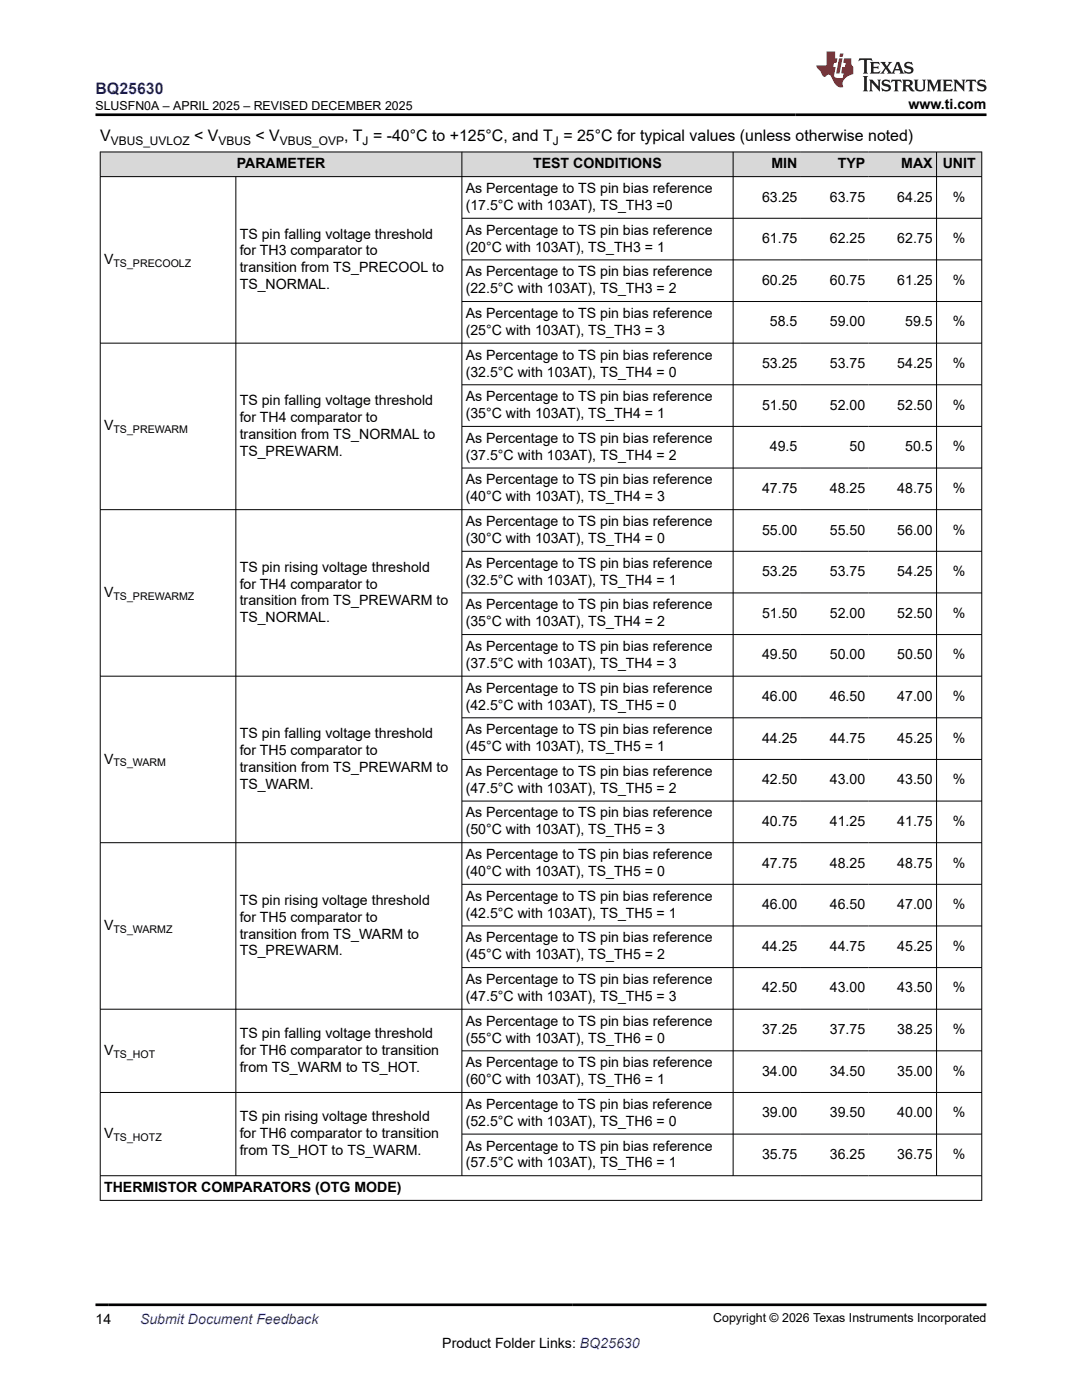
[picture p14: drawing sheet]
<svg xmlns="http://www.w3.org/2000/svg" width="216mm" height="279mm" viewBox="0 0 216 279" stroke-linecap="round" stroke-linejoin="round" font-family="sans-serif">
<defs><g id="words">
<text font-size="3.2" fill="#00f" x="19" y="18.7">BQ25630</text>
<g font-size="3.2">
<text x="20" y="28.2">V</text>
<text x="38.7" y="28.2">&lt; V</text>
<text x="51" y="28.2">&lt; V</text>
<text x="68.7" y="28.2">, T = -40°C to +125°C, and T = 25°C for typical values (unless otherwise noted)</text>
</g>
<g font-size="2.8">
<text x="181.3" y="21.8">www.ti.com</text>
<text x="47.2" y="33.6">PARAMETER</text>
<text x="106.4" y="33.6">TEST CONDITIONS</text>
<text x="153.9" y="33.6">MIN</text>
<text x="167.2" y="33.6">TYP</text>
<text x="179.8" y="33.6">MAX</text>
<text x="188.1" y="33.6">UNIT</text>
<text x="92.9" y="38.5">As Percentage to TS pin bias reference</text>
<text x="92.9" y="41.9">(17.5°C with 103AT), TS_TH3 =0</text>
<text x="152" y="40.2">63.25</text>
<text x="165.6" y="40.2">63.75</text>
<text x="179" y="40.2">64.25</text>
<text x="190.1" y="40.2">%</text>
<text x="47.8" y="47.6">TS pin falling voltage threshold</text>
<text x="92.9" y="46.8">As Percentage to TS pin bias reference</text>
<text x="20.8" y="52.7">V</text>
<text x="47.8" y="51">for TH3 comparator to</text>
<text x="92.9" y="50.2">(20°C with 103AT), TS_TH3 = 1</text>
<text x="152" y="48.5">61.75</text>
<text x="165.6" y="48.5">62.25</text>
<text x="179" y="48.5">62.75</text>
<text x="190.1" y="48.5">%</text>
<text x="47.8" y="54.4">transition from TS_PRECOOL to</text>
<text x="47.8" y="57.8">TS_NORMAL.</text>
<text x="92.9" y="55.1">As Percentage to TS pin bias reference</text>
<text x="92.9" y="58.5">(22.5°C with 103AT), TS_TH3 = 2</text>
<text x="152" y="56.8">60.25</text>
<text x="165.6" y="56.8">60.75</text>
<text x="179" y="56.8">61.25</text>
<text x="190.1" y="56.8">%</text>
<text x="92.9" y="63.4">As Percentage to TS pin bias reference</text>
<text x="153.6" y="65.1">58.5</text>
<text x="165.6" y="65.1">59.00</text>
<text x="180.6" y="65.1">59.5</text>
<text x="190.1" y="65.1">%</text>
<text x="92.9" y="66.8">(25°C with 103AT), TS_TH3 = 3</text>
<text x="92.9" y="71.8">As Percentage to TS pin bias reference</text>
<text x="92.9" y="75.1">(32.5°C with 103AT), TS_TH4 = 0</text>
<text x="152" y="73.5">53.25</text>
<text x="165.6" y="73.5">53.75</text>
<text x="179" y="73.5">54.25</text>
<text x="190.1" y="73.5">%</text>
<text x="47.8" y="80.8">TS pin falling voltage threshold</text>
<text x="92.9" y="80.1">As Percentage to TS pin bias reference</text>
<text x="92.9" y="83.5">(35°C with 103AT), TS_TH4 = 1</text>
<text x="152" y="81.8">51.50</text>
<text x="165.6" y="81.8">52.00</text>
<text x="179" y="81.8">52.50</text>
<text x="190.1" y="81.8">%</text>
<text x="20.8" y="85.9">V</text>
<text x="47.8" y="84.2">for TH4 comparator to</text>
<text x="47.8" y="87.6">transition from TS_NORMAL to</text>
<text x="92.9" y="88.4">As Percentage to TS pin bias reference</text>
<text x="47.8" y="91">TS_PREWARM.</text>
<text x="92.9" y="91.8">(37.5°C with 103AT), TS_TH4 = 2</text>
<text x="153.6" y="90.1">49.5</text>
<text x="169.5" y="90.1">50</text>
<text x="180.6" y="90.1">50.5</text>
<text x="190.1" y="90.1">%</text>
<text x="92.9" y="96.7">As Percentage to TS pin bias reference</text>
<text x="92.9" y="100.1">(40°C with 103AT), TS_TH4 = 3</text>
<text x="152" y="98.4">47.75</text>
<text x="165.6" y="98.4">48.25</text>
<text x="179" y="98.4">48.75</text>
<text x="190.1" y="98.4">%</text>
<text x="92.9" y="105">As Percentage to TS pin bias reference</text>
<text x="152" y="106.7">55.00</text>
<text x="165.6" y="106.7">55.50</text>
<text x="179" y="106.7">56.00</text>
<text x="190.1" y="106.7">%</text>
<text x="92.9" y="113.3">As Percentage to TS pin bias reference</text>
<text x="92.9" y="108.4">(30°C with 103AT), TS_TH4 = 0</text>
<text x="20.8" y="119.1">V</text>
<text x="47.8" y="114.1">TS pin rising voltage threshold</text>
<text x="47.8" y="117.5">for TH4 comparator to</text>
<text x="92.9" y="116.7">(32.5°C with 103AT), TS_TH4 = 1</text>
<text x="152" y="115">53.25</text>
<text x="165.6" y="115">53.75</text>
<text x="179" y="115">54.25</text>
<text x="190.1" y="115">%</text>
<text x="47.8" y="120.8">transition from TS_PREWARM to</text>
<text x="47.8" y="124.2">TS_NORMAL.</text>
<text x="92.9" y="121.6">As Percentage to TS pin bias reference</text>
<text x="92.9" y="125">(35°C with 103AT), TS_TH4 = 2</text>
<text x="152" y="123.3">51.50</text>
<text x="165.6" y="123.3">52.00</text>
<text x="179" y="123.3">52.50</text>
<text x="190.1" y="123.3">%</text>
<text x="92.9" y="129.9">As Percentage to TS pin bias reference</text>
<text x="152" y="131.6">49.50</text>
<text x="165.6" y="131.6">50.00</text>
<text x="179" y="131.6">50.50</text>
<text x="190.1" y="131.6">%</text>
<text x="92.9" y="133.3">(37.5°C with 103AT), TS_TH4 = 3</text>
<text x="92.9" y="138.2">As Percentage to TS pin bias reference</text>
<text x="92.9" y="141.6">(42.5°C with 103AT), TS_TH5 = 0</text>
<text x="152" y="139.9">46.00</text>
<text x="165.6" y="139.9">46.50</text>
<text x="179" y="139.9">47.00</text>
<text x="190.1" y="139.9">%</text>
<text x="47.8" y="147.3">TS pin falling voltage threshold</text>
<text x="92.9" y="146.5">As Percentage to TS pin bias reference</text>
<text x="92.9" y="149.9">(45°C with 103AT), TS_TH5 = 1</text>
<text x="152" y="148.2">44.25</text>
<text x="165.6" y="148.2">44.75</text>
<text x="179" y="148.2">45.25</text>
<text x="190.1" y="148.2">%</text>
<text x="20.8" y="152.4">V</text>
<text x="47.8" y="150.7">for TH5 comparator to</text>
<text x="47.8" y="154.1">transition from TS_PREWARM to</text>
<text x="92.9" y="154.8">As Percentage to TS pin bias reference</text>
<text x="47.8" y="157.5">TS_WARM.</text>
<text x="92.9" y="158.2">(47.5°C with 103AT), TS_TH5 = 2</text>
<text x="152" y="156.5">42.50</text>
<text x="165.6" y="156.5">43.00</text>
<text x="179" y="156.5">43.50</text>
<text x="190.1" y="156.5">%</text>
<text x="92.9" y="163.1">As Percentage to TS pin bias reference</text>
<text x="92.9" y="166.5">(50°C with 103AT), TS_TH5 = 3</text>
<text x="152" y="164.8">40.75</text>
<text x="165.6" y="164.8">41.25</text>
<text x="179" y="164.8">41.75</text>
<text x="190.1" y="164.8">%</text>
<text x="92.9" y="171.5">As Percentage to TS pin bias reference</text>
<text x="152" y="173.1">47.75</text>
<text x="165.6" y="173.1">48.25</text>
<text x="179" y="173.1">48.75</text>
<text x="190.1" y="173.1">%</text>
<text x="92.9" y="179.8">As Percentage to TS pin bias reference</text>
<text x="92.9" y="174.8">(40°C with 103AT), TS_TH5 = 0</text>
<text x="20.8" y="185.6">V</text>
<text x="47.8" y="180.5">TS pin rising voltage threshold</text>
<text x="47.8" y="183.9">for TH5 comparator to</text>
<text x="92.9" y="183.1">(42.5°C with 103AT), TS_TH5 = 1</text>
<text x="152" y="181.5">46.00</text>
<text x="165.6" y="181.5">46.50</text>
<text x="179" y="181.5">47.00</text>
<text x="190.1" y="181.5">%</text>
<text x="47.8" y="187.3">transition from TS_WARM to</text>
<text x="47.8" y="190.7">TS_PREWARM.</text>
<text x="92.9" y="188.1">As Percentage to TS pin bias reference</text>
<text x="92.9" y="191.5">(45°C with 103AT), TS_TH5 = 2</text>
<text x="152" y="189.8">44.25</text>
<text x="165.6" y="189.8">44.75</text>
<text x="179" y="189.8">45.25</text>
<text x="190.1" y="189.8">%</text>
<text x="92.9" y="196.4">As Percentage to TS pin bias reference</text>
<text x="92.9" y="199.8">(47.5°C with 103AT), TS_TH5 = 3</text>
<text x="152" y="198.1">42.50</text>
<text x="165.6" y="198.1">43.00</text>
<text x="179" y="198.1">43.50</text>
<text x="190.1" y="198.1">%</text>
<text x="47.8" y="207.1">TS pin falling voltage threshold</text>
<text x="92.9" y="204.7">As Percentage to TS pin bias reference</text>
<text x="92.9" y="208.1">(55°C with 103AT), TS_TH6 = 0</text>
<text x="152" y="206.4">37.25</text>
<text x="165.6" y="206.4">37.75</text>
<text x="179" y="206.4">38.25</text>
<text x="190.1" y="206.4">%</text>
<text x="20.8" y="210.5">V</text>
<text x="47.8" y="210.5">for TH6 comparator to transition</text>
<text x="47.8" y="213.9">from TS_WARM to TS_HOT.</text>
<text x="92.9" y="213">As Percentage to TS pin bias reference</text>
<text x="152" y="214.7">34.00</text>
<text x="165.6" y="214.7">34.50</text>
<text x="179" y="214.7">35.00</text>
<text x="190.1" y="214.7">%</text>
<text x="92.9" y="216.4">(60°C with 103AT), TS_TH6 = 1</text>
<text x="92.9" y="221.3">As Percentage to TS pin bias reference</text>
<text x="20.8" y="227.1">V</text>
<text x="47.8" y="223.8">TS pin rising voltage threshold</text>
<text x="47.8" y="227.1">for TH6 comparator to transition</text>
<text x="92.9" y="224.7">(52.5°C with 103AT), TS_TH6 = 0</text>
<text x="152" y="223">39.00</text>
<text x="165.6" y="223">39.50</text>
<text x="179" y="223">40.00</text>
<text x="190.1" y="223">%</text>
<text x="47.8" y="230.5">from TS_HOT to TS_WARM.</text>
<text x="92.9" y="229.6">As Percentage to TS pin bias reference</text>
<text x="92.9" y="233">(57.5°C with 103AT), TS_TH6 = 1</text>
<text x="152" y="231.3">35.75</text>
<text x="165.6" y="231.3">36.25</text>
<text x="179" y="231.3">36.75</text>
<text x="190.1" y="231.3">%</text>
<text x="20.8" y="237.9">THERMISTOR COMPARATORS (OTG MODE)</text>
<text x="19" y="264.2">14</text>
<text x="88.3" y="269">Product Folder Links: BQ25630</text>
</g>
<text font-size="2.8" fill="#00f" x="27.9" y="264.2">Submit Document Feedback</text>
<g font-size="2.5">
<text x="19" y="21.9">SLUSFN0A – APRIL 2025 – REVISED DECEMBER 2025</text>
<text x="142.3" y="263.9">Copyright © 2026 Texas Instruments Incorporated</text>
</g>
<g font-size="2.4">
<text x="22.1" y="28.9">VBUS_UVLOZ</text>
<text x="43.6" y="28.9">VBUS</text>
<text x="55.8" y="28.9">VBUS_OVP</text>
<text x="72.4" y="28.9">J</text>
<text x="110.3" y="28.9">J</text>
</g>
<g font-size="2.1">
<text x="22.6" y="53.2">TS_PRECOOLZ</text>
<text x="22.6" y="86.5">TS_PREWARM</text>
<text x="22.6" y="119.7">TS_PREWARMZ</text>
<text x="22.6" y="152.9">TS_WARM</text>
<text x="22.6" y="186.2">TS_WARMZ</text>
<text x="22.6" y="211.1">TS_HOT</text>
<text x="22.6" y="227.7">TS_HOTZ</text>
</g>
</g></defs>
<g fill="#d8d8d8">
<path d="M20 30.3h175.9v5h-175.9z" fill-rule="evenodd"/>
<path d="M20.1 30.4h72v4.8h-72z" fill-rule="evenodd"/>
<path d="M92.2 30.4h54v4.8h-54z" fill-rule="evenodd"/>
<path d="M146.3 30.4h13.5v4.8h-13.5z" fill-rule="evenodd"/>
<path d="M159.8 30.4h13.5v4.8h-13.5z" fill-rule="evenodd"/>
<path d="M173.3 30.4h13.5v4.8h-13.5z" fill-rule="evenodd"/>
<path d="M186.9 30.4h8.9v4.8h-8.9z" fill-rule="evenodd"/>
</g>
<g fill="none" stroke="#000" stroke-width=".2">
<path d="M19.9 30.3h176.1M19.9 35.3h176.1M20 30.3v209.3M47.1 35.3v199.4M92.2 30.3v204.4M146.3 30.3v204.4M186.9 30.3v204.4M195.9 30.3v209.3M92.2 43.6h103.8M92.2 51.9h103.8M19.9 68.5h176.1M92.2 60.2h103.8"/>
<path d="M92.2 76.8h103.8M92.2 85.1h103.8M92.2 93.4h103.8M19.9 101.7h176.1M92.2 110h103.8M92.2 118.3h103.8M92.2 126.6h103.8M196 134.9h-176.1M92.2 143.3h103.8M92.2 151.6h103.8M92.2 159.9h103.8M92.2 176.5h103.8"/>
<path d="M196 168.2h-176.1M92.2 184.8h103.8M92.2 193.1h103.8M92.2 209.7h103.8M196 201.4h-176.1M196 218h-176.1M19.9 239.6h176.1M92.2 226.3h103.8M196 234.6h-176.1"/>
</g>
<path d="M171.5 11.6l-.2 .6 .5-.2h.6v.1v2.2l-.2 .4h1l-.2-.4v-2.2v-.1h.5l.6 .2-.2-.6zM173.6 12.4l.2 .3v1.6l-.2 .4h1.9l.1-.6a1.08 1.08 0 0 1-1.3 .2v-.7h.6l.4 .2v-.7l-.4 .2h-.6v-.5l.2-.2a1 1 0 0 1 1 .3l-.1-.5zM175.7 12.4l.9 1.1-1 1.2h.9l-.2-.2 .5-.8 .4 .8-.2 .2h1.6l-.2-.2 .2-.5h.9l.1 .5-.1 .2h.9l-.2-.4-.8-1.9h-.5l-.9 2.1-.9-1.1 .9-1h-.8l.2 .2-.4 .6-.4-.6 .2-.2zM179 12.8l.4 1h-.7zM180.7 12.5a.65 .65 0 0 0-.2 .7 .65 .65 0 0 0 .6 .5l.6 .1 .1 .3a.79 .79 0 0 1-.7 .4 .79 .79 0 0 1-.7-.5l.1 .7 .2-.1a.93 .93 0 0 0 1.1 0 .93 .93 0 0 0 .4-.9 1.46 1.46 0 0 0-1.2-.6l-.1-.3a1.09 1.09 0 0 1 1.2 .2l-.2-.6-.1 .1-.5-.2zM172.2 15.2l.2 .4v2.2l-.2 .4h1l-.2-.4v-2.2l.2-.4zM173.4 15.9l.2 .4v1.5l-.2 .4h.8l-.3-.4 .1-1.3 1.6 1.8v-2l.2-.4h-.7l.1 .2 .1 1.1-1.2-1.3zM176.2 16a.65 .65 0 0 0-.2 .8 .65 .65 0 0 0 .6 .4l.6 .2 .1 .2a.79 .79 0 0 1-.7 .4 .79 .79 0 0 1-.7-.5l.1 .7 .2-.1a.93 .93 0 0 0 1.1 .1 .93 .93 0 0 0 .4-1 1.46 1.46 0 0 0-1.2-.5l-.1-.4a1.09 1.09 0 0 1 1.2 .2l-.1-.6-.2 .1-.5-.1zM177.9 15.9l-.1 .6a.63 .63 0 0 1 .8-.3v1.6l-.3 .4h1l-.2-.4v-1.6a.66 .66 0 0 1 .8 .3l-.1-.6zM180 15.9l.2 .4v1.5l-.2 .4h1l-.2-.2-.1-.7h.5l.1 .2a.79 .79 0 0 0 1.2 .6l-1-.9a.61 .61 0 0 0 .6-.6 .61 .61 0 0 0-.5-.7zM180.8 16.2h.1a.47 .47 0 0 1 .5 .1 .47 .47 0 0 1 .1 .5l-.1 .1-.7 .1zM182.3 15.9l.2 .2a2.27 2.27 0 0 0 .4 2 1.04 1.04 0 0 0 1.7-.7v-1.3l.2-.2h-.8l.2 .4v1.1a.6 .6 0 0 1-.6 .6 .6 .6 0 0 1-.6-.6v-1.1l.3-.4zM184.9 15.9l.2 .4v1.5l-.2 .4h.8l-.3-.4v-1.4l.9 1.9 .9-1.9v1.4l-.3 .4h1l-.2-.4v-1.5l.2-.4h-.8l-.7 1.5-.6-1.5zM188.1 15.9l.2 .4v1.5l-.2 .4h1.9l.1-.6a1.09 1.09 0 0 1-1.3 .2v-.7h.6l.4 .2v-.6l-.4 .2h-.6v-.6l.2-.1a1.01 1.01 0 0 1 1 .3l-.1-.6zM190.2 15.9l.3 .4v1.5l-.3 .4h.8l-.2-.4v-1.3l1.6 1.8v-2l.2-.4h-.7l.2 .2v1.1l-1.2-1.3zM192.8 15.9l-.1 .6a.63 .63 0 0 1 .8-.3v1.6l-.3 .4h1l-.2-.4v-1.6a.66 .66 0 0 1 .8 .3l-.1-.6zM195.2 16a.65 .65 0 0 0-.2 .8 .65 .65 0 0 0 .6 .4l.6 .2 .2 .2a.79 .79 0 0 1-.7 .4 .79 .79 0 0 1-.7-.5l.1 .7 .2-.1a.93 .93 0 0 0 1 .1 .93 .93 0 0 0 .5-1 1.46 1.46 0 0 0-1.3-.5v-.4a1.09 1.09 0 0 1 1.2 .2l-.2-.6-.2 .1-.5-.1z" fill="#231f20"/>
<path d="M164.9 10.3v2.7h-2l.1 .4 .8 1a.95 .95 0 0 0 1 .9 .59 .59 0 0 1 .5-.4 .59 .59 0 0 1 .5 .3l.4 .8a1.59 1.59 0 0 0 2.1 1.4 1.61 1.61 0 0 1 1-2.3l1-.3-.1-1.5a1.59 1.59 0 0 1-.3-1.7h-1.5l-.2 .9h.6l-.2 .9h-.5l-.2 .9v.3l.4 .1-.1 .9h-.7a.73 .73 0 0 1-1-.7l.3-1.5h-.5l.1-.9h.5l.2-.9h-.5v-1.3zM167.4 11.6l-.6 3.1h.7l.6-3.1zM167.6 10.7l-.1 .6h.7l.1-.6z" fill="#ed1c24"/>
<path d="M19 22.9h177.8M19 260.4h177.8" fill="none" stroke="#000" stroke-width=".53"/>
<use href="#words"/>
</svg>
